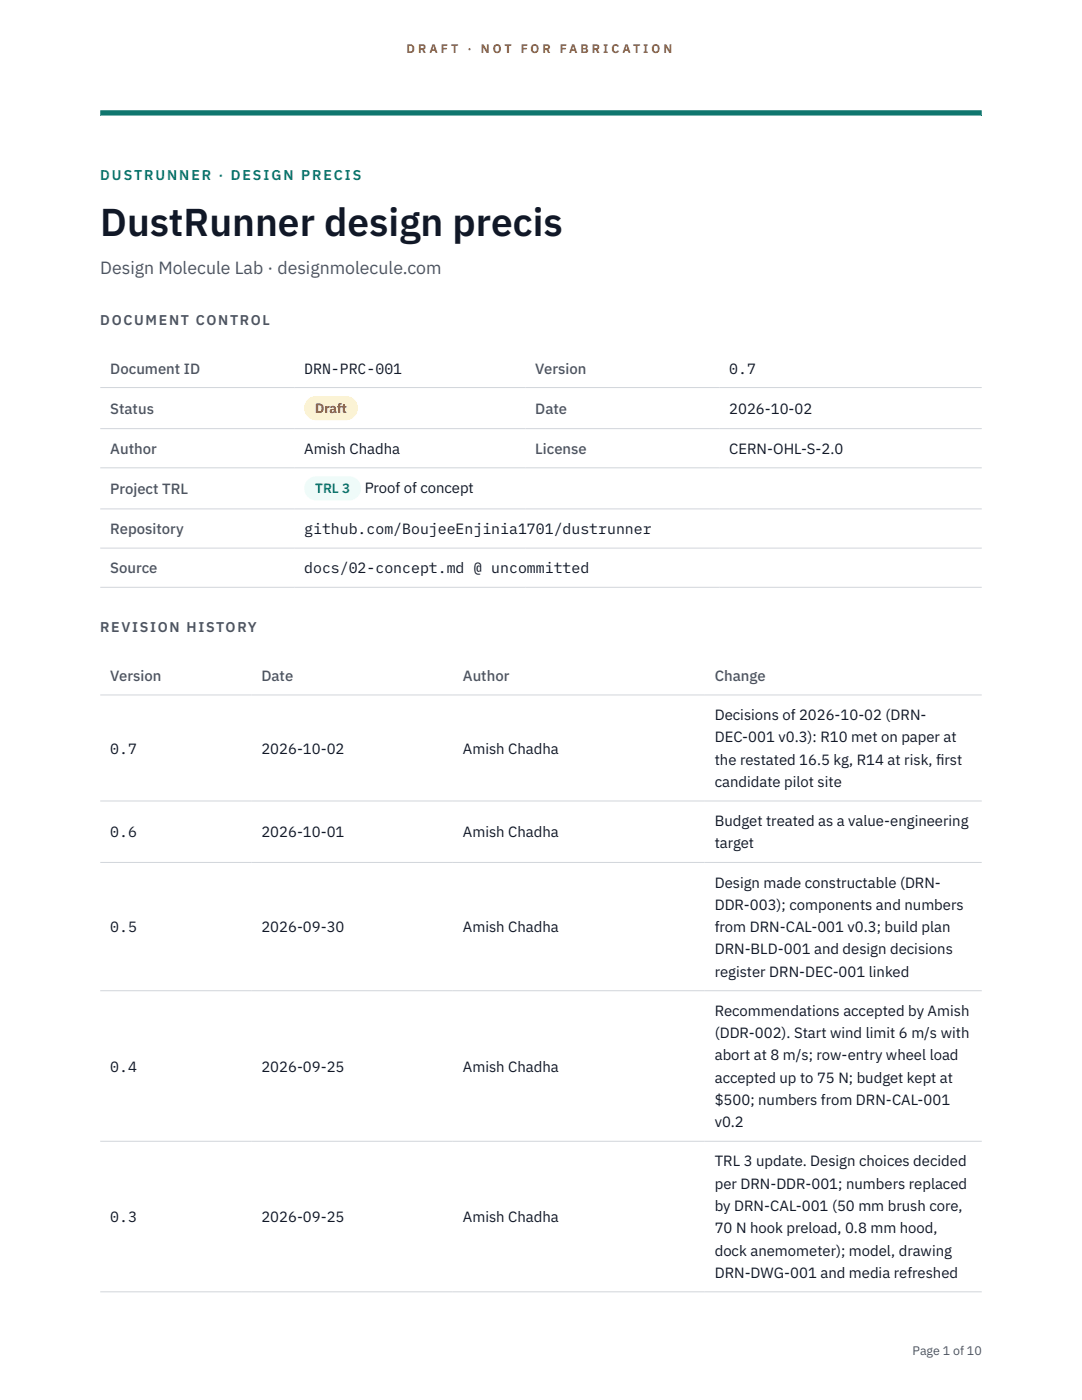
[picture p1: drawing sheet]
<svg xmlns="http://www.w3.org/2000/svg" width="216mm" height="279mm" viewBox="0 0 216 279" stroke-linecap="round" stroke-linejoin="round" font-family="sans-serif">
<defs><g id="words">
<text font-size="7.8" fill="#111827" x="20" y="47.1">DustRunner design precis</text>
<text font-size="3.5" fill="#4b5563" x="20" y="54.6">Design Molecule Lab · designmolecule.com</text>
<g font-size="3" fill="#4b5563">
<text x="22" y="74.5">Document ID</text>
<text x="106.8" y="74.5">Version</text>
<text x="22" y="82.6">Status</text>
<text x="106.8" y="82.6">Date</text>
<text x="22" y="90.6">Author</text>
<text x="106.8" y="90.6">License</text>
<text x="22" y="98.6">Project TRL</text>
<text x="22" y="106.6">Repository</text>
<text x="22" y="114.4">Source</text>
<text x="22" y="135.9">Version</text>
<text x="52.2" y="135.9">Date</text>
<text x="92.4" y="135.9">Author</text>
<text x="142.6" y="135.9">Change</text>
</g>
<g font-size="3" fill="#111827">
<text x="60.7" y="74.5">DRN-PRC-001</text>
<text x="145.5" y="74.5">0.7</text>
<text x="145.5" y="82.6">2026-10-02</text>
<text x="60.7" y="90.6">Amish Chadha</text>
<text x="145.5" y="90.6">CERN-OHL-S-2.0</text>
<text x="72.8" y="98.5">Proof of concept</text>
<text x="60.7" y="106.6">github.com/BoujeeEnjinia1701/dustrunner</text>
<text x="60.7" y="114.4">docs/02-concept.md @ uncommitted</text>
<text x="142.6" y="143.7">Decisions of 2026-10-02 (DRN-</text>
<text x="142.6" y="148.2">DEC-001 v0.3): R10 met on paper at</text>
<text x="22" y="150.4">0.7</text>
<text x="52.2" y="150.4">2026-10-02</text>
<text x="92.4" y="150.4">Amish Chadha</text>
<text x="142.6" y="152.6">the restated 16.5 kg, R14 at risk, f</text>
<text x="186.8" y="152.6">irst</text>
<text x="142.6" y="157.1">candidate pilot site</text>
<text x="22" y="167.1">0.6</text>
<text x="52.2" y="167.1">2026-10-01</text>
<text x="92.4" y="167.1">Amish Chadha</text>
<text x="142.6" y="164.9">Budget treated as a value-engineering</text>
<text x="142.6" y="169.3">target</text>
<text x="142.6" y="177.1">Design made constructable (DRN-</text>
<text x="142.6" y="181.6">DDR-003); components and numbers</text>
<text x="22" y="186">0.5</text>
<text x="52.2" y="186">2026-09-30</text>
<text x="92.4" y="186">Amish Chadha</text>
<text x="142.6" y="186">from DRN-CAL-001 v0.3; build plan</text>
<text x="142.6" y="190.5">DRN-BLD-001 and design decisions</text>
<text x="142.6" y="194.9">register DRN-DEC-001 linked</text>
<text x="142.6" y="202.7">Recommendations accepted by Amish</text>
<text x="142.6" y="207.2">(DDR-002). Start wind limit 6 m/s with</text>
<text x="22" y="213.9">0.4</text>
<text x="52.2" y="213.9">2026-09-25</text>
<text x="92.4" y="213.9">Amish Chadha</text>
<text x="142.6" y="211.6">abort at 8 m/s; row-entry wheel load</text>
<text x="142.6" y="216.1">accepted up to 75 N; budget kept at</text>
<text x="142.6" y="220.5">$500; numbers from DRN-CAL-001</text>
<text x="142.6" y="225">v0.2</text>
<text x="142.6" y="232.8">TRL 3 update. Design choices decided</text>
<text x="142.6" y="237.2">per DRN-DDR-001; numbers replaced</text>
<text x="22" y="243.9">0.3</text>
<text x="52.2" y="243.9">2026-09-25</text>
<text x="92.4" y="243.9">Amish Chadha</text>
<text x="142.6" y="241.7">by DRN-CAL-001 (50 mm brush core,</text>
<text x="142.6" y="246.1">70 N hook preload, 0.8 mm hood,</text>
<text x="142.6" y="250.6">dock anemometer); model, drawing</text>
<text x="142.6" y="255">DRN-DWG-001 and media refreshed</text>
</g>
<text font-size="2.8" fill="#0f766e" x="20" y="36">DUSTRUNNER · DESIGN PRECIS</text>
<g font-size="2.8" fill="#4b5563">
<text x="20" y="64.8">DOCUMENT CONTROL</text>
<text x="20" y="126.2">REVISION HISTORY</text>
</g>
<text font-size="2.7" fill="#92400e" x="62.9" y="82.5">Draft</text>
<text font-size="2.7" fill="#0f766e" x="62.9" y="98.5">TRL 3</text>
<g font-size="2.5" fill="#b45309">
<text x="81.1" y="10.5">D R A F T</text>
<text x="93.3" y="10.5">·</text>
<text x="95.9" y="10.5">N O T</text>
<text x="103.9" y="10.5">F O R</text>
<text x="111.7" y="10.5">F A B R I C A T I O N</text>
</g>
<text font-size="2.5" fill="#4b5563" x="182.1" y="270.3">Page 1 of 10</text>
</g></defs>
<path d="M20 23.1h175.9zM20 22h175.9v1.1h-175.9z" fill-rule="evenodd" fill="#0f766e"/>
<path d="M20 77.3h175.9M20 85.5h175.9M20 93.4h175.9M20 101.6h175.9M20 109.4h175.9M20 117.2h175.9M20 138.7h175.9M20 159.9h175.9M20 172.1h175.9M20 197.7h175.9M20 227.8h175.9M20 257.8h175.9" fill="none" stroke="#d1d5db" stroke-width=".2"/>
<path d="M60.7 79h10.7v4.9h-10.7z" fill="#fef3c7"/>
<path d="M60.7 95.1h11.4v4.8h-11.4z" fill="#f0fdfa"/>
<use href="#words"/>
</svg>
